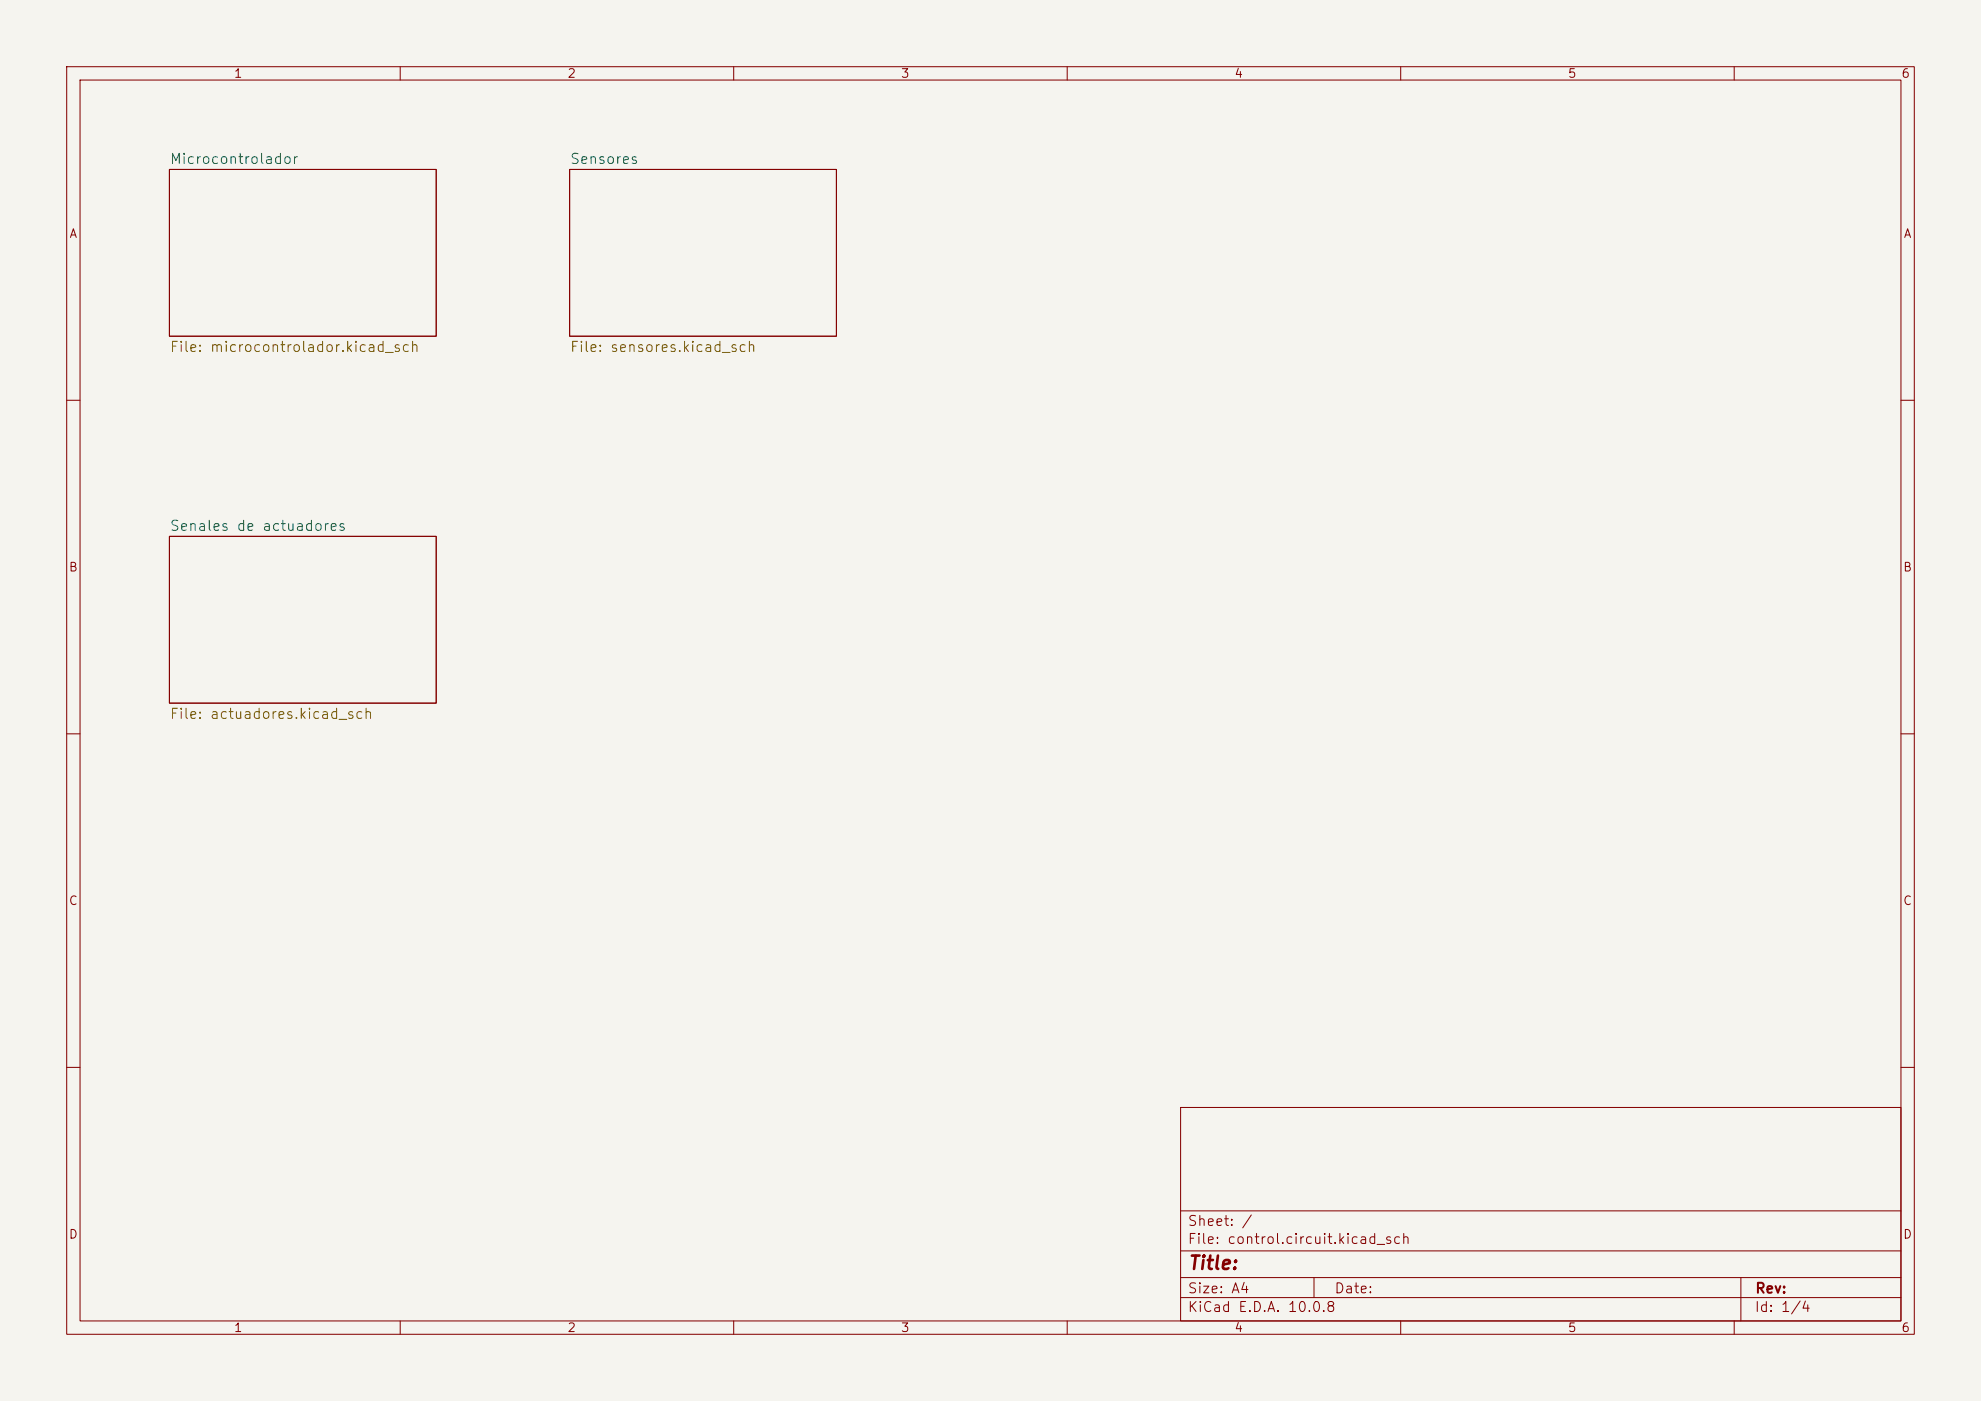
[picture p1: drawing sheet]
<svg xmlns="http://www.w3.org/2000/svg" width="297mm" height="210mm" viewBox="0 0 297 210" stroke-linecap="round" stroke-linejoin="round" font-family="sans-serif">
<defs><g id="words">
<text font-size="2" fill="#840000" x="178" y="190.8">Title:</text>
<g font-size="1.5" fill="#006464">
<text x="25.3" y="25">Microcontrolador</text>
<text x="85.3" y="25">Sensores</text>
<text x="25.3" y="80">Senales de actuadores</text>
</g>
<g font-size="1.5" fill="#725600">
<text x="25.3" y="53.1">File: microcontrolador.kicad_sch</text>
<text x="85.3" y="53.1">File: sensores.kicad_sch</text>
<text x="25.3" y="108.1">File: actuadores.kicad_sch</text>
</g>
<g font-size="1.5" fill="#840000">
<text x="178" y="184.1">Sheet: /</text>
<text x="178" y="186.8">File: control.circuit.kicad_sch</text>
<text x="178" y="197">KiCad E.D.A. 10.0.8</text>
<text x="178" y="194.2">Size: A4</text>
<text x="200" y="194.2">Date:</text>
<text x="263" y="197">Id: 1/4</text>
<text x="263" y="194.2">Rev:</text>
</g>
<g font-size="1.3" fill="#840000">
<text x="35" y="12">1</text>
<text x="85" y="12">2</text>
<text x="135" y="12">3</text>
<text x="185" y="12">4</text>
<text x="235" y="12">5</text>
<text x="285" y="12">6</text>
<text x="10.3" y="36">A</text>
<text x="285.3" y="36">A</text>
<text x="10.2" y="86">B</text>
<text x="285.2" y="86">B</text>
<text x="10.2" y="136">C</text>
<text x="285.2" y="136">C</text>
<text x="10.2" y="186">D</text>
<text x="285.2" y="186">D</text>
<text x="35" y="200">1</text>
<text x="85" y="200">2</text>
<text x="135" y="200">3</text>
<text x="185" y="200">4</text>
<text x="235" y="200">5</text>
<text x="285" y="200">6</text>
</g>
</g></defs>
<path d="M0 0h297v210h-297z" fill="#f5f4ef" stroke="#f5f4ef" stroke-width=".15"/>
<g fill="none" stroke="#840000" stroke-width=".15">
<path d="M10 10h277v190h-277zM12 12h273v186h-273zM60 10v2M110 10v2M160 10v2M210 10v2M260 10v2M25.4 25.4h40v25h-40zM85.4 25.4h40v25h-40zM10 60h2M285 60h2M25.4 80.4h40v25h-40z"/>
<path d="M10 110h2M285 110h2M10 160h2M177 166h108v32h-108zM285 160h2M60 198v2M110 198v2M160 198v2M177 194.5h108M177 191.5h108M177 187.5h108M177 181.5h108"/>
<path d="M197 191.5v3M210 198v2M260 198v2M261 191.5v6.5"/>
</g>
<use href="#words"/>
</svg>
